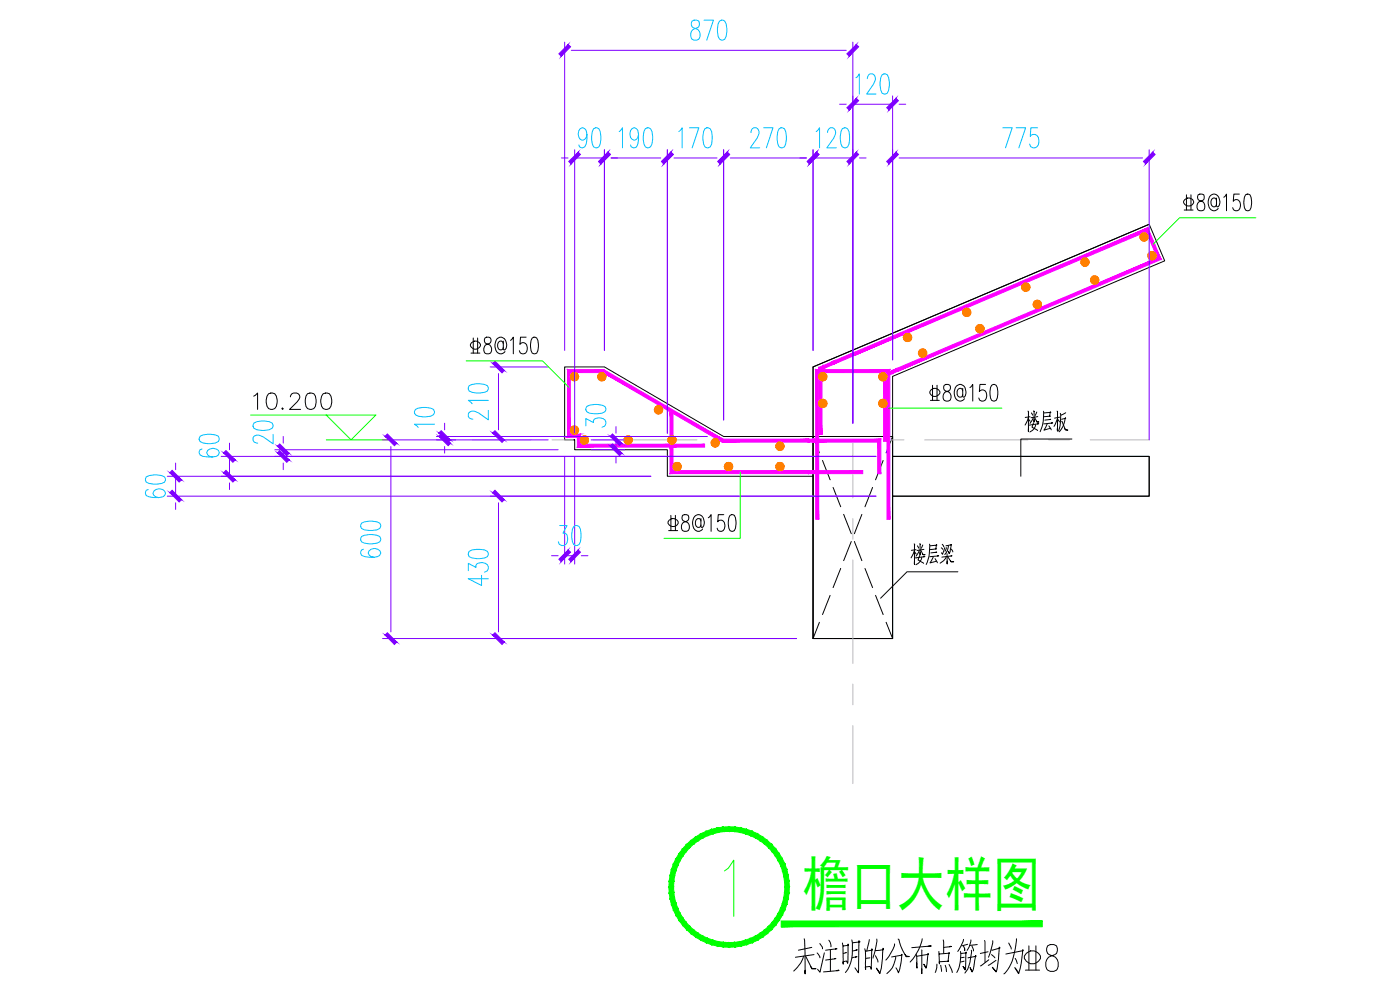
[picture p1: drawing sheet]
<svg xmlns="http://www.w3.org/2000/svg" width="420mm" height="297mm" viewBox="0 0 420 297" stroke-linecap="round" stroke-linejoin="round" font-family="sans-serif">
<defs><g id="words">
<text font-size="17.9" fill="#0f0" x="240.8" y="271.6">檐口大样图</text>
<g font-size="10.6">
<text x="306.6" y="130.9">楼层板</text>
<text x="272.3" y="170.7">楼层梁</text>
</g>
<text font-size="8.8" x="74.8" y="124.2">10.200</text>
</g></defs>
<!-- layer: S-OTHER-THIN -->
<g fill="none" stroke="#000" stroke-width=".3">
<path d="M344.9 67.3l-100.9 42.8v20.9l1.9 4.9M169.5 110.1h11.9l35.8 20.9h26.8v11.9h-43.7v-8h-27.8v-2.9h-3zM246.8 138.2l2.3 5.8M265 138.2l-2.2 5.8M267.9 136.9h77v12h-77zM267.9 131l-2 4.9M321.7 131.7h-15.3v11.2M244 142.9v48.7h23.9M250 146.2l2.3 5.8M253.2 154.3l2.3 5.8M258.7 154.3l-2.3 5.8M261.9 146.2l-2.3 5.8"/>
<path d="M267.9 148.9h77v-12h-77v-24l81.6-34.6-4.6-11-100.9 42.8v81.5v-60.6h23.9v60.6h-23.9l1.9-4.9M267.9 148.9v42.7M249.1 178.6l-2.3 5.8M252.3 170.5l-2.3 5.8M255.5 162.5l-2.3 5.7M256.4 162.5l2.3 5.7M259.6 170.5l2.3 5.8M262.8 178.6l2.2 5.8M287.5 171.6h-15.3l-7.9 7.9M265.9 186.7l2 4.9"/>
</g>
<!-- layer: S-AXIS-COLU -->
<g fill="none" stroke="#bababa" stroke-width=".3">
<path d="M141.8 132h17.7M165.7 132h6.2M178.1 132h31.1M215.4 132h6.2M227.8 132h31.1M255.9 132v17.4M265 132h6.3M277.5 132h31M327.2 132h17.7M255.9 155.6v6.2M255.9 168v31.1M255.9 205.3v6.2"/>
<path d="M255.9 217.7v17.4"/>
</g>
<!-- layer: DIM_ELEV -->
<path d="M75.2 124.5h37.6l-7.4 7.5-7.5-7.5M97.9 132h19.4" fill="none" stroke="#0f0" stroke-width=".3"/>
<!-- layer: S-REIN -->
<g fill="#f0f" stroke="#f0f" stroke-width=".3">
<path d="M244.8 110.9v44.9h.9zM244.8 110.9l.9 .9v44zM244.8 110.9l.9 .9 21.3-.9zM245.7 111.8l21.3-.9-.8 .9zM267 110.9l-.8 .9 .8 44zM266.2 111.8l.8 44h-.8z"/>
<path d="M265.2 112.3v20.1h.9zM265.2 112.3l.9 .5v19.6zM265.2 112.3l.9 .5 1.6-1.6zM266.1 112.8l1.6-1.6 .4 .8zM267.7 111.2l.4 .8 .8-1.4zM268.9 110.6l.4 .8-1.2 .6zM268.9 110.6l.4 .8 78-34zM269.3 111.4l78-34 1.2 .4zM344 69.5l3.3 7.9 1.2 .4zM344.5 68.4l4 9.4-4.5-8.3zM256.6 106.6l87.4-37.1 .5-1.1zM256.2 105.8l88.3-37.4-87.9 38.2zM250.3 109.2l6.3-2.6-.4-.8zM249.9 108.4l6.3-2.6-5.9 3.4zM247.4 110.5l2.9-1.3-.4-.8zM247 109.7l2.9-1.3-2.5 2.1zM247 109.7l-.3 1.1 .7-.3zM245.8 110.2l1.2-.5-.3 1.1zM245.8 110.2l.9 20.2v-19.6zM245.8 110.2l.9 20.2h-.9z"/>
<path d="M263.4 132.7v9.4h.9zM264.3 131.8v10.3l-.9-9.4zM244 132.7h19.4l.9-.9zM244 131.8h20.3l-20.3 .9zM242.8 132.7h1.2v-.9zM242.8 131.8h1.2l-1.2 .9zM216.7 132.7h26.1v-.9zM217 131.8h25.8l-26.1 .9zM180.9 111.8l35.8 20.9 .3-.9zM181.2 110.9l35.8 20.9-36.1-20zM171.2 111.8h9.7l.3-.9zM170.3 110.9h10.9l-10 .9zM170.3 110.9l.9 19.4v-18.5zM170.3 110.9l.9 19.4-.9 .9zM171.2 130.3l-.9 .9 3.9-.9zM170.3 131.2l3.9-.9-.9 .9zM174.2 130.3l-.9 .9 .9 2.1zM173.3 131.2l.9 2.1-.9 .8zM173.3 134.1l28.2-.8h-27.3zM173.3 134.1l28.2-.8v.8zM201.5 133.3v.8l10-.8zM201.5 134.1l10-.8v.8z"/>
<path d="M201.1 123.8l.9 9.9v-9.9zM201.1 123.8l.9 9.9h-.9zM201.1 133.7l.9 7.5v-7.5zM201.1 133.7l.9 7.5-.9 .9zM202 141.2l-.9 .9 41.7-.9zM201.1 142.1l41.7-.9v.9zM242.8 141.2v.9l1.2-.9zM242.8 142.1l1.2-.9v.9zM244 141.2v.9l14.9-.9zM244 142.1l14.9-.9v.9z"/>
</g>
<!-- layer: S-REIN-POINT -->
<g fill="#ff7f00" stroke="#ff7f00" stroke-width=".3">
<path d="M245.7 113v.4l1.2-.4zM245.7 113.4l1.2-.4-1 .7zM245.9 113.7l.3 .3 .7-1z"/>
<path d="M246.9 113l-.7 1 .3 .2zM246.9 113v1.3l-.4-.1zM246.9 113v1.3l.4-.1z"/>
<path d="M246.9 113l.4 1.2 .3-.2zM246.9 113l1 .7-.3 .3zM246.9 113l1 .7 .2-.3z"/>
<path d="M246.9 113l1.2 .4 .1-.4zM246.9 113l1.2-.4 .1 .4zM246.9 113l1.2-.4-.2-.3z"/>
<path d="M247.6 112l-.7 1 1-.7zM247.3 111.8l.3 .2-.7 1zM246.9 111.8v1.2l.4-1.2z"/>
<path d="M246.5 111.8l.4 1.2v-1.2zM246.2 112l.3-.2 .4 1.2zM245.9 112.3l1 .7-.7-1z"/>
<path d="M245.9 112.3l-.2 .3 1.2 .4zM245.7 112.6l1.2 .4h-1.2z"/>
<path d="M263.7 113l.1 .4 1.2-.4zM263.8 113.4l1.2-.4-1.1 .7zM263.9 113.7l.3 .3 .8-1z"/>
<path d="M265 113l-.8 1 .4 .2zM265 113v1.3l-.4-.1zM265 113v1.3l.3-.1z"/>
<path d="M265 113l.3 1.2 .4-.2zM265 113l.9 .7-.2 .3zM265 113l.9 .7 .2-.3z"/>
<path d="M265 113l1.1 .4 .1-.4zM265 113l1.1-.4 .1 .4zM265 113l1.1-.4-.2-.3z"/>
<path d="M265.7 112l-.7 1 .9-.7zM265.3 111.8l.4 .2-.7 1zM265 111.8v1.2l.3-1.2z"/>
<path d="M264.6 111.8l.4 1.2v-1.2zM264.2 112l.4-.2 .4 1.2zM264.2 112l-.3 .3 1.1 .7z"/>
<path d="M263.9 112.3l-.1 .3 1.2 .4zM263.8 112.6l1.2 .4h-1.3z"/>
<path d="M171.2 129.1v.3l1.2-.3zM171.2 129.4l1.2-.3-1 .7zM171.4 129.8l.3 .3 .7-1z"/>
<path d="M172.4 129.1l-.7 1 .3 .1zM172.4 129.1v1.2l-.4-.1zM172.4 129.1v1.2l.4-.1z"/>
<path d="M172.4 129.1l.4 1.1 .3-.1zM172.4 129.1l1 .7-.3 .3zM172.4 129.1l1 .7 .2-.4z"/>
<path d="M172.4 129.1l1.2 .3 .1-.3zM172.4 129.1l1.2-.4 .1 .4zM172.4 129.1l1.2-.4-.2-.4z"/>
<path d="M173.1 128l-.7 1.1 1-.8zM172.8 127.9l.3 .1-.7 1.1zM172.4 127.8v1.3l.4-1.2z"/>
<path d="M172 127.9l.4 1.2v-1.3zM171.7 128l.3-.1 .4 1.2zM171.7 128l-.3 .3 1 .8z"/>
<path d="M171.4 128.3l-.2 .4 1.2 .4zM171.2 128.7l1.2 .4h-1.2z"/>
<path d="M171.2 113v.4l1.2-.4zM171.2 113.4l1.2-.4-1 .7zM171.4 113.7l.3 .3 .7-1z"/>
<path d="M172.4 113l-.7 1 .3 .2zM172.4 113v1.3l-.4-.1zM172.4 113v1.3l.4-.1z"/>
<path d="M172.4 113l.4 1.2 .3-.2zM172.4 113l1 .7-.3 .3zM172.4 113l1 .7 .2-.3z"/>
<path d="M172.4 113l1.2 .4 .1-.4zM172.4 113l1.2-.4 .1 .4zM172.4 113l1.2-.4-.2-.3z"/>
<path d="M173.1 112l-.7 1 1-.7zM172.8 111.8l.3 .2-.7 1zM172.4 111.8v1.2l.4-1.2z"/>
<path d="M172 111.8l.4 1.2v-1.2zM171.7 112l.3-.2 .4 1.2zM171.7 112l-.3 .3 1 .7z"/>
<path d="M171.4 112.3l-.2 .3 1.2 .4zM171.2 112.6l1.2 .4h-1.2z"/>
<path d="M174.2 132v.4l1.2-.4zM174.2 132.4l1.2-.4-1 .7zM174.4 132.7l.3 .3 .7-1z"/>
<path d="M175.4 132l-.7 1 .3 .2zM175.4 132v1.3l-.4-.1zM175.4 132v1.3l.4-.1z"/>
<path d="M175.4 132l.4 1.2 .3-.2zM175.4 132l1 .7-.3 .3zM175.4 132l1 .7 .2-.3z"/>
<path d="M175.4 132l1.2 .4v-.4zM175.4 132l1.2-.4v.4zM175.4 132l1.2-.4-.2-.3z"/>
<path d="M176.1 131l-.7 1 1-.7zM175.8 130.8l.3 .2-.7 1zM175.4 130.8v1.2l.4-1.2z"/>
<path d="M175 130.8l.4 1.2v-1.2zM174.7 131l.3-.2 .4 1.2zM174.7 131l-.3 .3 1 .7z"/>
<path d="M174.4 131.3l-.2 .3 1.2 .4zM174.2 131.6l1.2 .4h-1.2z"/>
<path d="M179.4 113l.1 .4 1.1-.4zM179.5 113.4l1.1-.4-1 .7zM179.6 113.7l.3 .3 .7-1z"/>
<path d="M180.6 113l-.7 1 .3 .2zM180.6 113v1.3l-.4-.1zM180.6 113v1.3l.4-.1z"/>
<path d="M180.6 113l.4 1.2 .4-.2zM180.6 113l1 .7-.2 .3zM180.6 113l1 .7 .2-.3z"/>
<path d="M180.6 113l1.2 .4 .1-.4zM180.6 113l1.2-.4 .1 .4zM180.6 113l1.2-.4-.2-.3z"/>
<path d="M181.4 112l-.8 1 1-.7zM181 111.8l.4 .2-.8 1zM180.6 111.8v1.2l.4-1.2z"/>
<path d="M180.2 111.8l.4 1.2v-1.2zM179.9 112l.3-.2 .4 1.2zM179.9 112l-.3 .3 1 .7z"/>
<path d="M179.6 112.3l-.1 .3 1.1 .4zM179.5 112.6l1.1 .4h-1.2z"/>
<path d="M202 140v.4l1.2-.4zM202 140.4l1.2-.4-1 .7zM202.2 140.7l.3 .3 .7-1z"/>
<path d="M203.2 140l-.7 1 .3 .2zM203.2 140v1.2h-.4zM203.2 140v1.2h.4z"/>
<path d="M203.2 140l.4 1.2 .3-.2zM203.2 140l1 .7-.3 .3zM203.2 140l1 .7 .2-.3z"/>
<path d="M203.2 140l1.2 .4 .1-.4zM203.2 140l1.2-.4 .1 .4zM203.2 140l1.2-.4-.2-.3z"/>
<path d="M203.9 139l-.7 1 1-.7zM203.6 138.8l.3 .2-.7 1zM203.2 138.8v1.2l.4-1.2z"/>
<path d="M202.8 138.8l.4 1.2v-1.2zM202.5 139l.3-.2 .4 1.2zM202.2 139.3l1 .7-.7-1z"/>
<path d="M202.2 139.3l-.2 .3 1.2 .4zM202 139.6l1.2 .4h-1.2z"/>
<path d="M342.1 71.1l.1 .4 1.2-.4zM342.2 71.5l1.2-.4-1.1 .7zM342.3 71.8l.3 .3 .8-1z"/>
<path d="M343.4 71.1l-.8 1 .4 .2zM343.4 71.1v1.2h-.4zM343.4 71.1v1.2h.3z"/>
<path d="M343.4 71.1l.3 1.2 .4-.2zM343.4 71.1l.9 .7-.2 .3zM343.4 71.1l.9 .7 .3-.3z"/>
<path d="M343.4 71.1l1.2 .4v-.4zM343.4 71.1l1.2-.4v.4zM343.4 71.1l1.2-.4-.3-.3z"/>
<path d="M344.1 70.1l-.7 1 .9-.7zM343.7 69.9l.4 .2-.7 1zM343.4 69.9v1.2l.3-1.2z"/>
<path d="M343 69.9l.4 1.2v-1.2zM342.6 70.1l.4-.2 .4 1.2zM342.6 70.1l-.3 .3 1.1 .7z"/>
<path d="M342.3 70.4l-.1 .3 1.2 .4zM342.2 70.7l1.2 .4h-1.3z"/>
<path d="M344.5 76.7l.1 .4 1.1-.4zM344.6 77.1l1.1-.4-1 .8zM344.7 77.5l.3 .2 .7-1z"/>
<path d="M345.7 76.7l-.7 1 .4 .2zM345.7 76.7v1.3l-.3-.1zM345.7 76.7v1.3l.4-.1z"/>
<path d="M345.7 76.7l.4 1.2 .4-.2zM345.7 76.7l1.1 .8-.3 .2zM345.7 76.7l1.1 .8 .1-.4z"/>
<path d="M345.7 76.7l1.2 .4 .1-.4zM345.7 76.7l1.2-.4 .1 .4zM345.7 76.7l1.2-.4-.1-.3z"/>
<path d="M346.5 75.7l-.8 1 1.1-.7zM346.1 75.6l.4 .1-.8 1zM345.7 75.5v1.2l.4-1.1z"/>
<path d="M345.4 75.6l.3 1.1v-1.2zM345 75.7l.4-.1 .3 1.1zM344.7 76l1 .7-.7-1z"/>
<path d="M344.7 76l-.1 .3 1.1 .4zM344.6 76.3l1.1 .4h-1.2z"/>
<path d="M200.4 132l.1 .4 1.2-.4zM200.5 132.4l1.2-.4-1 .7zM200.7 132.7l.3 .3 .7-1z"/>
<path d="M201.7 132l-.7 1 .3 .2zM201.7 132v1.3l-.4-.1zM201.7 132v1.3l.4-.1z"/>
<path d="M201.7 132l.4 1.2 .3-.2zM201.7 132l1 .7-.3 .3zM201.7 132l1 .7 .2-.3z"/>
<path d="M201.7 132l1.2 .4v-.4zM201.7 132l1.2-.4v.4zM201.7 132l1.2-.4-.2-.3z"/>
<path d="M202.4 131l-.7 1 1-.7zM202.1 130.8l.3 .2-.7 1zM201.7 130.8v1.2l.4-1.2z"/>
<path d="M201.3 130.8l.4 1.2v-1.2zM201 131l.3-.2 .4 1.2zM201 131l-.3 .3 1 .7z"/>
<path d="M200.7 131.3l-.2 .3 1.2 .4zM200.5 131.6l1.2 .4h-1.3z"/>
<path d="M187.3 132v.4l1.2-.4zM187.3 132.4l1.2-.4-1 .7zM187.5 132.7l.3 .3 .7-1z"/>
<path d="M188.5 132l-.7 1 .3 .2zM188.5 132v1.3l-.4-.1zM188.5 132v1.3l.4-.1z"/>
<path d="M188.5 132l.4 1.2 .4-.2zM188.5 132l1 .7-.2 .3zM188.5 132l1 .7 .2-.3z"/>
<path d="M188.5 132l1.2 .4 .1-.4zM188.5 132l1.2-.4 .1 .4zM188.5 132l1.2-.4-.2-.3z"/>
<path d="M189.3 131l-.8 1 1-.7zM188.9 130.8l.4 .2-.8 1zM188.5 130.8v1.2l.4-1.2z"/>
<path d="M188.1 130.8l.4 1.2v-1.2zM187.8 131l.3-.2 .4 1.2zM187.8 131l-.3 .3 1 .7z"/>
<path d="M187.5 131.3l-.2 .3 1.2 .4zM187.3 131.6l1.2 .4h-1.2z"/>
<path d="M196.4 123l.1 .3 1.2-.3zM196.5 123.3l1.2-.3-1.1 .7zM196.6 123.7l.3 .2 .8-.9z"/>
<path d="M197.7 123l-.8 .9 .3 .2zM197.7 123v1.2l-.5-.1zM197.7 123v1.2l.3-.1z"/>
<path d="M197.7 123l.3 1.1 .4-.2zM197.7 123l.9 .7-.2 .2zM197.7 123l.9 .7 .2-.4z"/>
<path d="M197.7 123l1.1 .3 .1-.3zM197.7 123l1.1-.4 .1 .4zM197.7 123l1.1-.4-.2-.4z"/>
<path d="M198.4 121.9l-.7 1.1 .9-.8zM198 121.8l.4 .1-.7 1.1zM197.7 121.7v1.3l.3-1.2z"/>
<path d="M197.2 121.8l.5 1.2v-1.3zM196.9 121.9l.3-.1 .5 1.2zM196.9 121.9l-.3 .3 1.1 .8z"/>
<path d="M196.6 122.2l-.1 .4 1.2 .4zM196.5 122.6l1.2 .4h-1.3z"/>
<path d="M213.4 132.9l.1 .4 1.1-.4zM213.5 133.3l1.1-.4-.9 .7zM213.7 133.6l.2 .3 .7-1z"/>
<path d="M214.6 132.9l-.7 1 .3 .2zM214.6 132.9v1.2h-.4zM214.6 132.9v1.2h.5z"/>
<path d="M214.6 132.9l.5 1.2 .3-.2zM214.6 132.9l1 .7-.2 .3zM214.6 132.9l1 .7 .2-.3z"/>
<path d="M214.6 132.9l1.2 .4 .1-.4zM214.6 132.9l1.2-.4 .1 .4zM214.6 132.9l1.2-.4-.2-.3z"/>
<path d="M215.4 131.9l-.8 1 1-.7zM215.1 131.7l.3 .2-.8 1zM214.6 131.6v1.3l.5-1.2z"/>
<path d="M214.2 131.7l.4 1.2v-1.3zM213.9 131.9l.3-.2 .4 1.2zM213.9 131.9l-.2 .3 .9 .7z"/>
<path d="M213.7 132.2l-.2 .3 1.1 .4zM213.5 132.5l1.1 .4h-1.2z"/>
<path d="M232.8 133.9l.1 .4 1.2-.4zM232.9 134.3l1.2-.4-1 .7zM233.1 134.6l.2 .3 .8-1z"/>
<path d="M234.1 133.9l-.8 1 .4 .2zM234.1 133.9v1.3l-.4-.1zM234.1 133.9v1.3l.3-.1z"/>
<path d="M234.1 133.9l.3 1.2 .4-.2zM234.1 133.9l1 .7-.3 .3zM234.1 133.9l1 .7 .1-.3z"/>
<path d="M234.1 133.9l1.1 .4 .1-.4zM234.1 133.9l1.1-.4 .1 .4zM234.1 133.9l1.1-.4-.1-.3z"/>
<path d="M234.8 132.9l-.7 1 1-.7zM234.4 132.7l.4 .2-.7 1zM234.1 132.7v1.2l.3-1.2z"/>
<path d="M233.7 132.7l.4 1.2v-1.2zM233.3 132.9l.4-.2 .4 1.2zM233.3 132.9l-.2 .3 1 .7z"/>
<path d="M233.1 133.2l-.2 .3 1.2 .4zM232.9 133.5l1.2 .4h-1.3z"/>
<path d="M217.4 140l.1 .4 1.2-.4zM217.5 140.4l1.2-.4-1.1 .7zM217.6 140.7l.3 .3 .8-1z"/>
<path d="M218.7 140l-.8 1 .4 .2zM218.7 140v1.2h-.4zM218.7 140v1.2h.3z"/>
<path d="M218.7 140l.3 1.2 .4-.2zM218.7 140l1 .7-.3 .3zM218.7 140l1 .7 .1-.3z"/>
<path d="M218.7 140l1.1 .4 .1-.4zM218.7 140l1.1-.4 .1 .4zM218.7 140l1.1-.4-.1-.3z"/>
<path d="M219.4 139l-.7 1 1-.7zM219 138.8l.4 .2-.7 1zM218.7 138.8v1.2l.3-1.2z"/>
<path d="M218.3 138.8l.4 1.2v-1.2zM217.9 139l.4-.2 .4 1.2zM217.9 139l-.3 .3 1.1 .7z"/>
<path d="M217.6 139.3l-.1 .3 1.2 .4zM217.5 139.6l1.2 .4h-1.3z"/>
<path d="M232.8 140l.1 .4 1.2-.4zM232.9 140.4l1.2-.4-1 .7zM233.1 140.7l.2 .3 .8-1z"/>
<path d="M234.1 140l-.8 1 .4 .2zM234.1 140v1.2h-.4zM234.1 140v1.2h.3z"/>
<path d="M234.1 140l.3 1.2 .4-.2zM234.1 140l1 .7-.3 .3zM234.1 140l1 .7 .1-.3z"/>
<path d="M234.1 140l1.1 .4 .1-.4zM234.1 140l1.1-.4 .1 .4zM234.1 140l1.1-.4-.1-.3z"/>
<path d="M234.8 139l-.7 1 1-.7zM234.4 138.8l.4 .2-.7 1zM234.1 138.8v1.2l.3-1.2z"/>
<path d="M233.7 138.8l.4 1.2v-1.2zM233.3 139l.4-.2 .4 1.2zM233.3 139l-.2 .3 1 .7z"/>
<path d="M233.1 139.3l-.2 .3 1.2 .4zM232.9 139.6l1.2 .4h-1.3z"/>
<path d="M245.7 121.1v.3l1.2-.3zM245.7 121.4l1.2-.3-1 .7zM245.9 121.8l.3 .2 .7-.9z"/>
<path d="M246.9 121.1l-.7 .9 .3 .2zM246.9 121.1v1.2l-.4-.1zM246.9 121.1v1.2l.4-.1z"/>
<path d="M246.9 121.1l.4 1.1 .3-.2zM246.9 121.1l1 .7-.3 .2zM246.9 121.1l1 .7 .2-.4z"/>
<path d="M246.9 121.1l1.2 .3 .1-.3zM246.9 121.1l1.2-.5 .1 .5zM246.9 121.1l1.2-.5-.2-.3z"/>
<path d="M247.6 120l-.7 1.1 1-.8zM247.3 119.9l.3 .1-.7 1.1zM246.9 119.8v1.3l.4-1.2z"/>
<path d="M246.5 119.9l.4 1.2v-1.3zM246.2 120l.3-.1 .4 1.2zM245.9 120.3l1 .8-.7-1.1z"/>
<path d="M245.9 120.3l-.2 .3 1.2 .5zM245.7 120.6l1.2 .5h-1.2z"/>
<path d="M263.7 121.1l.1 .3 1.2-.3zM263.8 121.4l1.2-.3-1.1 .7zM263.9 121.8l.3 .2 .8-.9z"/>
<path d="M265 121.1l-.8 .9 .4 .2zM265 121.1v1.2l-.4-.1zM265 121.1v1.2l.3-.1z"/>
<path d="M265 121.1l.3 1.1 .4-.2zM265 121.1l.9 .7-.2 .2zM265 121.1l.9 .7 .2-.4z"/>
<path d="M265 121.1l1.1 .3 .1-.3zM265 121.1l1.1-.5 .1 .5zM265 121.1l1.1-.5-.2-.3z"/>
<path d="M265.7 120l-.7 1.1 .9-.8zM265.3 119.9l.4 .1-.7 1.1zM265 119.8v1.3l.3-1.2z"/>
<path d="M264.6 119.9l.4 1.2v-1.3zM264.2 120l.4-.1 .4 1.2zM264.2 120l-.3 .3 1.1 .8z"/>
<path d="M263.9 120.3l-.1 .3 1.2 .5zM263.8 120.6l1.2 .5h-1.3z"/>
<path d="M271.1 101.2l.1 .4 1.2-.4zM271.2 101.6l1.2-.4-1 .8zM271.4 102l.3 .3 .7-1.1z"/>
<path d="M272.4 101.2l-.7 1.1 .3 .1zM272.4 101.2v1.3l-.4-.1zM272.4 101.2v1.3l.4-.1z"/>
<path d="M272.4 101.2l.4 1.2 .3-.1zM272.4 101.2l1 .8-.3 .3zM272.4 101.2l1 .8 .2-.4z"/>
<path d="M272.4 101.2l1.2 .4v-.4zM272.4 101.2l1.2-.3v.3zM272.4 101.2l1.2-.3-.2-.4z"/>
<path d="M273.1 100.2l-.7 1 1-.7zM272.8 100.1l.3 .1-.7 1zM272.4 100v1.2l.4-1.1z"/>
<path d="M272 100.1l.4 1.1v-1.2zM271.7 100.2l.3-.1 .4 1.1zM271.7 100.2l-.3 .3 1 .7z"/>
<path d="M271.4 100.5l-.2 .4 1.2 .3zM271.2 100.9l1.2 .3h-1.3z"/>
<path d="M288.9 93.7v.4l1.2-.4zM288.9 94.1l1.2-.4-1 .7zM289.1 94.4l.3 .3 .7-1z"/>
<path d="M290.1 93.7l-.7 1 .3 .2zM290.1 93.7v1.2h-.4zM290.1 93.7v1.2h.4z"/>
<path d="M290.1 93.7l.4 1.2 .3-.2zM290.1 93.7l1 .7-.3 .3zM290.1 93.7l1 .7 .2-.3z"/>
<path d="M290.1 93.7l1.2 .4v-.4zM290.1 93.7l1.2-.4v.4zM290.1 93.7l1.2-.4-.2-.3z"/>
<path d="M290.8 92.7l-.7 1 1-.7zM290.5 92.5l.3 .2-.7 1zM290.1 92.5v1.2l.4-1.2z"/>
<path d="M289.7 92.5l.4 1.2v-1.2zM289.4 92.7l.3-.2 .4 1.2zM289.4 92.7l-.3 .3 1 .7z"/>
<path d="M289.1 93l-.2 .3 1.2 .4zM288.9 93.3l1.2 .4h-1.2z"/>
<path d="M306.6 86.2l.1 .4 1.1-.4zM306.7 86.6l1.1-.4-1 .7zM306.8 86.9l.3 .3 .7-1z"/>
<path d="M307.8 86.2l-.7 1 .4 .2zM307.8 86.2v1.2h-.3zM307.8 86.2v1.2h.4z"/>
<path d="M307.8 86.2l.4 1.2 .4-.2zM307.8 86.2l1.1 .7-.3 .3zM307.8 86.2l1.1 .7 .1-.3z"/>
<path d="M307.8 86.2l1.2 .4 .1-.4zM307.8 86.2l1.2-.4 .1 .4zM307.8 86.2l1.2-.4-.1-.3z"/>
<path d="M308.6 85.2l-.8 1 1.1-.7zM308.2 85l.4 .2-.8 1zM307.8 84.9v1.3l.4-1.2z"/>
<path d="M307.5 85l.3 1.2v-1.3zM307.1 85.2l.4-.2 .3 1.2zM307.1 85.2l-.3 .3 1 .7z"/>
<path d="M306.8 85.5l-.1 .3 1.1 .4zM306.7 85.8l1.1 .4h-1.2z"/>
<path d="M324.4 78.6v.4l1.2-.4zM324.4 79l1.2-.4-1 .8zM324.6 79.4l.3 .3 .7-1.1z"/>
<path d="M325.6 78.6l-.7 1.1 .3 .1zM325.6 78.6v1.3l-.4-.1zM325.6 78.6v1.3l.4-.1z"/>
<path d="M325.6 78.6l.4 1.2 .3-.1zM325.6 78.6l1 .8-.3 .3zM325.6 78.6l1 .8 .2-.4z"/>
<path d="M325.6 78.6l1.2 .4 .1-.4zM325.6 78.6l1.2-.3 .1 .3zM325.6 78.6l1.2-.3-.2-.4z"/>
<path d="M326.3 77.6l-.7 1 1-.7zM326 77.5l.3 .1-.7 1zM325.6 77.4v1.2l.4-1.1z"/>
<path d="M325.2 77.5l.4 1.1v-1.2zM324.9 77.6l.3-.1 .4 1.1zM324.9 77.6l-.3 .3 1 .7z"/>
<path d="M324.6 77.9l-.2 .4 1.2 .3zM324.4 78.3l1.2 .3h-1.2z"/>
<path d="M327.3 84v.4l1.2-.4zM327.3 84.4l1.2-.4-1 .7zM327.5 84.7l.3 .3 .7-1z"/>
<path d="M328.5 84l-.7 1 .3 .2zM328.5 84v1.2h-.4zM328.5 84v1.2h.4z"/>
<path d="M328.5 84l.4 1.2 .4-.2zM328.5 84l1 .7-.2 .3zM328.5 84l1 .7 .2-.3z"/>
<path d="M328.5 84l1.2 .4 .1-.4zM328.5 84l1.2-.4 .1 .4zM328.5 84l1.2-.4-.2-.3z"/>
<path d="M329.3 83l-.8 1 1-.7zM328.9 82.8l.4 .2-.8 1zM328.5 82.8v1.2l.4-1.2z"/>
<path d="M328.1 82.8l.4 1.2v-1.2zM327.8 83l.3-.2 .4 1.2zM327.8 83l-.3 .3 1 .7z"/>
<path d="M327.5 83.3l-.2 .3 1.2 .4zM327.3 83.6l1.2 .4h-1.2z"/>
<path d="M310 91.3l.1 .4 1.2-.4zM310.1 91.7l1.2-.4-1 .8zM310.3 92.1l.3 .2 .7-1z"/>
<path d="M311.3 91.3l-.7 1 .3 .2zM311.3 91.3v1.3l-.4-.1zM311.3 91.3v1.3l.4-.1z"/>
<path d="M311.3 91.3l.4 1.2 .3-.2zM311.3 91.3l1 .8-.3 .2zM311.3 91.3l1 .8 .2-.4z"/>
<path d="M311.3 91.3l1.2 .4v-.4zM311.3 91.3l1.2-.3v.3zM311.3 91.3l1.2-.3-.2-.4z"/>
<path d="M312 90.3l-.7 1 1-.7zM311.7 90.2l.3 .1-.7 1zM311.3 90.1v1.2l.4-1.1z"/>
<path d="M310.9 90.2l.4 1.1v-1.2zM310.6 90.3l.3-.1 .4 1.1zM310.3 90.6l1 .7-.7-1z"/>
<path d="M310.3 90.6l-.2 .4 1.2 .3zM310.1 91l1.2 .3h-1.3z"/>
<path d="M292.9 98.6v.4l1.2-.4zM292.9 99l1.2-.4-1 .7zM293.1 99.3l.3 .3 .7-1z"/>
<path d="M294.1 98.6l-.7 1 .3 .2zM294.1 98.6v1.3l-.4-.1zM294.1 98.6v1.3l.4-.1z"/>
<path d="M294.1 98.6l.4 1.2 .3-.2zM294.1 98.6l1 .7-.3 .3zM294.1 98.6l1 .7 .2-.3z"/>
<path d="M294.1 98.6l1.2 .4 .1-.4zM294.1 98.6l1.2-.4 .1 .4zM294.1 98.6l1.2-.4-.2-.3z"/>
<path d="M294.8 97.6l-.7 1 1-.7zM294.5 97.4l.3 .2-.7 1zM294.1 97.4v1.2l.4-1.2z"/>
<path d="M293.7 97.4l.4 1.2v-1.2zM293.4 97.6l.3-.2 .4 1.2zM293.4 97.6l-.3 .3 1 .7z"/>
<path d="M293.1 97.9l-.2 .3 1.2 .4zM292.9 98.2l1.2 .4h-1.2z"/>
<path d="M275.6 105.9l.1 .4 1.2-.4zM275.7 106.3l1.2-.4-1 .8zM275.9 106.7l.2 .3 .8-1.1z"/>
<path d="M276.9 105.9l-.8 1.1 .4 .1zM276.9 105.9v1.3l-.4-.1zM276.9 105.9v1.3l.4-.1z"/>
<path d="M276.9 105.9l.4 1.2 .3-.1zM276.9 105.9l1 .8-.3 .3zM276.9 105.9l1 .8 .2-.4z"/>
<path d="M276.9 105.9l1.2 .4v-.4zM276.9 105.9l1.2-.3v.3zM276.9 105.9l1.2-.3-.2-.4z"/>
<path d="M277.6 104.9l-.7 1 1-.7zM277.3 104.8l.3 .1-.7 1zM276.9 104.7v1.2l.4-1.1z"/>
<path d="M276.5 104.8l.4 1.1v-1.2zM276.1 104.9l.4-.1 .4 1.1zM276.1 104.9l-.2 .3 1 .7z"/>
<path d="M275.9 105.2l-.2 .4 1.2 .3zM275.7 105.6l1.2 .3h-1.3z"/>
</g>
<!-- layer: S-DIM -->
<g fill="none" stroke="#7f00ff" stroke-width=".3">
<path d="M169.5 12.6v92.5M171.4 15.1h82.6M255.9 12.6v114.4M252 31.3h2M255.9 31.3h12M267.9 28.8v79.2M269.8 31.3h2M168.5 47.4h2M172.5 44.9v85.1M172.5 47.4h8.9M181.4 44.9v60.2M183.4 47.4h14.9"/>
<path d="M200.3 44.9v85.1M202.3 47.4h12.9M217.2 44.9v81.1M219.2 47.4h22.8M244 47.4h11.9M244 44.9v60.2M257.9 47.4h2M269.8 47.4h73.1M344.9 44.9v87.1M147.1 110.1h17.4M149.6 112.1v16.9M52.7 138.9v2"/>
<path d="M66.4 136.9h196.5M68.9 133v1.9M68.9 136.9v6M82.5 134.9h85M85 131v2M85 134.9v2M85 138.9v2M114.8 132h49.7M117.3 134v55.6M131 131h81.2M133.4 127v2M133.4 131v1"/>
<path d="M133.4 134v2M169.5 136.9v32.3M172.5 136.9v32.3M177.4 132h10M177.4 134.9h10M184.9 128v2M184.9 132v2.9M184.9 136.9v2M50.2 142.9h145.1M50.2 148.9h212.7M52.7 142.9v6M52.7 150.9v2"/>
<path d="M68.9 144.9v2M149.6 150.9v38.7M165.5 166.7h2M169.5 166.7h3M174.5 166.7h1.9M114.8 191.6h124.3"/>
</g>
<!-- layer: 0 -->
<g fill="#7f00ff" stroke="#7f00ff" stroke-width=".3">
<path d="M170.7 48.5l.7 .7 2.1-3.5zM173.5 45.7l.7 .6-2.8 2.9z"/>
<path d="M182.5 45.7l-2.2 3.5 2.9-2.9zM182.5 45.7l-2.2 3.5-.6-.7z"/>
<path d="M245.1 45.7l-2.8 2.8 .7 .7zM245.1 45.7l.7 .6-2.8 2.9z"/>
<path d="M257 45.7l-2.1 3.5 2.8-2.9zM254.2 48.5l2.8-2.8-2.1 3.5z"/>
<path d="M254.2 32.3l.7 .7 2.1-3.5zM257 29.5l.7 .7-2.8 2.8z"/>
<path d="M268.9 29.5l-2.1 3.5 2.8-2.8zM268.9 29.5l-2.1 3.5-.7-.7z"/>
<path d="M201.3 45.7l-2.1 3.5 2.9-2.9zM201.3 45.7l-2.1 3.5-.7-.7z"/>
<path d="M218.2 45.7l-2.8 2.8 .7 .7zM218.2 45.7l.7 .6-2.8 2.9z"/>
<path d="M182.5 45.7l-2.2 3.5 2.9-2.9zM182.5 45.7l-2.2 3.5-.6-.7z"/>
<path d="M198.5 48.5l.7 .7 2.1-3.5zM201.3 45.7l.8 .6-2.9 2.9z"/>
<path d="M218.2 45.7l-2.1 3.5 2.8-2.9zM218.2 45.7l-2.1 3.5-.7-.7z"/>
<path d="M245.1 45.7l-2.8 2.8 .7 .7zM245.1 45.7l.7 .6-2.8 2.9z"/>
<path d="M268.9 45.7l-2.1 3.5 2.8-2.9zM268.9 45.7l-2.1 3.5-.7-.7z"/>
<path d="M345.9 45.7l-2.7 2.8 .6 .7zM345.9 45.7l.8 .6-2.9 2.9z"/>
<path d="M131.7 130.9l2.8 2.8 .7-.7zM131.7 130.9l.7-.7 2.8 2.8z"/>
<path d="M131.7 129.9l3.5 2.1-2.8-2.8zM131.7 129.9l3.5 2.1-.7 .7z"/>
<path d="M83.3 135.9l2.8 2.8 .7-.7zM83.3 135.9l.6-.7 2.9 2.8z"/>
<path d="M83.9 133.2l-.6 .7 3.5 2.1zM83.3 133.9l3.5 2.1-.7 .7z"/>
<path d="M67.1 141.8l2.8 2.8 .7-.6zM67.8 141.1l2.8 2.9-3.5-2.2z"/>
<path d="M67.1 135.9l3.5 2.1-2.8-2.8zM67.1 135.9l3.5 2.1-.7 .7z"/>
<path d="M51 147.8l2.8 2.8 .7-.7zM51.6 147.1l2.9 2.8-3.5-2.1z"/>
<path d="M51.6 141.1l-.6 .7 3.5 2.2zM51 141.8l3.5 2.2-.7 .6z"/>
<path d="M147.8 129.9l3.5 2.1-2.8-2.8zM147.8 129.9l3.5 2.1-.6 .7z"/>
<path d="M147.8 109l2.9 2.9 .6-.7zM147.8 109l.7-.6 2.8 2.8z"/>
<path d="M147.8 190.5l3.5 2.1-2.8-2.7zM147.8 190.5l3.5 2.1-.6 .8z"/>
<path d="M147.8 147.8l2.9 2.8 .6-.7zM147.8 147.8l.7-.7 2.8 2.8z"/>
<path d="M170.5 13.4l-2.1 3.5 2.8-2.9zM170.5 13.4l-2.1 3.5-.7-.7z"/>
<path d="M254.2 16.2l.7 .7 2.1-3.5zM257 13.4l.7 .6-2.8 2.9z"/>
<path d="M116.2 189.9l-.6 .6 3.5 2.1zM115.6 190.5l3.5 2.1-.7 .8z"/>
<path d="M115.6 130.9l2.8 2.8 .7-.7zM116.2 130.2l2.9 2.8-3.5-2.1z"/>
<path d="M167.7 167.8l.7 .7 2.1-3.5zM170.5 165l.7 .7-2.8 2.8z"/>
<path d="M173.5 165l-2.1 3.5 2.8-2.8zM170.7 167.8l2.8-2.8-2.1 3.5z"/>
<path d="M183.8 130.2l-.7 .7 3.5 2.1zM183.1 130.9l3.5 2.1-.7 .7z"/>
<path d="M183.1 133.9l2.8 2.8 .7-.7zM183.1 133.9l.7-.7 2.8 2.8z"/>
</g>
<!-- layer: S-DIM -->
<g fill="none" stroke="#00bfff" stroke-width=".3">
<path d="M207.7 6.3a1.38 1.38 0 0 0 .4 2 2.15 2.15 0 0 1 1.6 3.5 1.51 1.51 0 0 1-1.9 .1 1.51 1.51 0 0 1-.5-1.8 2.07 2.07 0 0 1 2-1.8 1.28 1.28 0 0 0 .6-1.2 1.28 1.28 0 0 0-.8-1.1h-.8zM211.3 6h2.8l-2 6.1M215.9 6.3l.6-.3 1 .3a6 6 0 0 1 0 5.5l-.6 .3-1-.3a6 6 0 0 1 0-5.5zM178.1 38.6l.6-.3 1 .3a6.4 6.4 0 0 1 0 5.5l-.5 .3-1.1-.3a6.4 6.4 0 0 1 0-5.5zM185.8 39.5l1-1.2v6.1M193.7 38.6l.6-.3 .9 .3a6 6 0 0 1 0 5.5l-.6 .3-.9-.3a6 6 0 0 1 0-5.5zM203.7 39.5l1-1.2v6.1M206.9 38.3h2.8l-2 6.1M211.5 38.6l.6-.3 1 .3a6.4 6.4 0 0 1 0 5.5l-.5 .3-1.1-.3a6.4 6.4 0 0 1 0-5.5zM225.4 39.8a1.48 1.48 0 0 1 .8-1.5h.8a1.61 1.61 0 0 1 .6 2.3l-2.4 3.8h2.8M229.2 38.3h2.8l-2 6.1M233.8 38.6l.6-.3 1 .3a6.4 6.4 0 0 1 0 5.5l-.6 .3-1-.3a6.4 6.4 0 0 1 0-5.5z"/>
<path d="M244.9 39.5l1.1-1.2v6.1M248.4 39.8a1.48 1.48 0 0 1 .8-1.5h.8a1.61 1.61 0 0 1 .6 2.3l-2.4 3.8h2.8M252.8 38.6l.6-.3 1 .3a6.4 6.4 0 0 1 0 5.5l-.6 .3-1-.3a6.4 6.4 0 0 1 0-5.5zM256.9 23.3l1-1.1v6M260.3 23.6a1.35 1.35 0 0 1 1.6-1.4 1.67 1.67 0 0 1 .6 2.3l-2.4 3.7h2.8M264.7 22.5l.6-.3 1 .3a6.4 6.4 0 0 1 0 5.4l-.6 .3-1-.3a6.4 6.4 0 0 1 0-5.4zM300.9 38.3h2.9l-2 6.1M305 38.3h2.8l-2 6.1M311.4 38.3h-2l-.2 2.6a1.34 1.34 0 0 1 1.3-.6 1.34 1.34 0 0 1 1.1 .9 2.5 2.5 0 0 1-1 3.2 1.25 1.25 0 0 1-1.6-1.2M176.1 40.3a1.57 1.57 0 0 1-1.4 1.8 1.99 1.99 0 0 1-1.2-2 1.99 1.99 0 0 1 1.4-1.8l.6 .3a5.4 5.4 0 0 1 0 5.5l-1 .3-.6-.3-.2-.6M191.6 40.3l-.2 .9-.3 .6-.6 .3a1.94 1.94 0 0 1-1.4-1.9 1.94 1.94 0 0 1 1.4-1.9l.6 .3a5.7 5.7 0 0 1 0 5.5l-1.1 .3-.6-.3-.2-.6M140.8 115.7a6.4 6.4 0 0 1 5.5 0l.3 .6-.3 1a6.4 6.4 0 0 1-5.5 0l-.3-.6z"/>
<path d="M60.1 130.9a6.4 6.4 0 0 1 5.4 0l.3 .6-.3 1a6.1 6.1 0 0 1-5.4 0l-.3-.6zM60.6 134.7l-.5 .2-.3 .6 .3 1a7.8 7.8 0 0 0 4.8 .4l.6-.4 .3-.8a1.99 1.99 0 0 0-2-1.2 1.99 1.99 0 0 0-1.7 1.4l.3 .6 .5 .4 .9 .2M76.2 126.9a6.1 6.1 0 0 1 5.5 0l.3 .6-.3 1a6 6 0 0 1-5.5 0l-.3-.6zM82 130.3v2.9l-2.9-2.1a2.39 2.39 0 0 0-2.9-.2l-.3 .4v.9a1.48 1.48 0 0 0 1.4 .8M124.7 122.8a6.4 6.4 0 0 1 5.4 0l.3 .7-.3 .9a6 6 0 0 1-5.4 0l-.3-.5zM130.4 127.3h-6l1.1 1M146.6 123.1v2.9l-2.9-2.1a2.3 2.3 0 0 0-2.9-.1l-.3 .3v.9a1.48 1.48 0 0 0 1.4 .8M146.6 120.1h-6.1l1.2 1M175.8 127.8v-2.2l2.3 1.2v-.6a2.24 2.24 0 0 1 3.7 .4 1.25 1.25 0 0 1-1.1 1.6M176.1 121.9a6.4 6.4 0 0 1 5.4 0l.3 .6-.3 1.1a6.4 6.4 0 0 1-5.4 0l-.3-.6zM43.9 143.1a6.5 6.5 0 0 1 5.5 0l.3 .6-.3 1a6.4 6.4 0 0 1-5.5 0l-.3-.6zM44.5 146.9l-.6 .2-.3 .6 .3 1a6.5 6.5 0 0 0 5.5 0l.3-.6a1.92 1.92 0 0 0-1.9-1.4 1.92 1.92 0 0 0-1.9 1.4l.3 .6 1.4 .6"/>
<path d="M108.5 157a6.5 6.5 0 0 1 5.5 0l.3 .6-.3 1a6.4 6.4 0 0 1-5.5 0l-.3-.6zM168 157.7h2.2l-1.2 2.3h.6a2.28 2.28 0 0 1-.4 3.7 1.3 1.3 0 0 1-1.6-1.2M172.2 158l.6-.3 1 .3a6.4 6.4 0 0 1 0 5.4l-.6 .3-1-.3a6.4 6.4 0 0 1 0-5.4zM108.5 161a6.5 6.5 0 0 1 5.5 0l.3 .6-.3 1a6.4 6.4 0 0 1-5.5 0l-.3-.6zM109.1 164.8l-.6 .2-.3 .6 .3 1a6.5 6.5 0 0 0 5.5 0l.3-.6a1.92 1.92 0 0 0-1.9-1.4 1.92 1.92 0 0 0-1.9 1.4l.3 .6 1.4 .6M140.5 171.2v-2.2l2.3 1.3v-.7a2.22 2.22 0 0 1 3.8 .4 1.3 1.3 0 0 1-1.2 1.6M140.8 165.4a6.4 6.4 0 0 1 5.5 0l.3 .6-.3 1a6.4 6.4 0 0 1-5.5 0l-.3-.6zM144.5 172.6v3.1l-4-2.1h6.1"/>
</g>
<!-- layer: S-TEXT-3 -->
<g fill="none" stroke="#000" stroke-width=".3">
<path d="M241.2 286.9a10.3 10.3 0 0 1-3 4.5M241.3 281.7l.3 10.5v-1.1M241.8 286.9l1.9 3.8 1.2-.1h-1.2l-.4-.5M243.6 284.3l-4 .8M244.3 286.4l-5.6 .8M245.2 285.9l.9 1.5M246 283.1l.8 1.1v.5M247.4 285.9l-1.3 5.8-.7-.9M248.8 282.1l.3 .6 .3 1.4M249.2 285v6.4M250.4 287.6h.5l-3.1 .5M250.7 284.8l.5-.1-3.4 .4"/>
<path d="M251.2 291.3l.5-.3 .1 .2-4.7 .4M252.8 282.9l.3 6.4v-.7l.9-.3 .4 .7 .1-.3v-5.5l.1 .4-1.5 .2M253.9 285.8l-.8 .3M255.7 282a12.1 12.1 0 0 1-2 9.8M255.9 282.9l2.2-.3-.3-.3-.2 9.6-1-1.5M256.8 287.2l.4-.2-1.4 .4M256.9 285h.4l-1.4 .3M259.5 284.7l.3 6.2-.1-.8 1.4-.1 .4 .8 .1-6.1 .3 .3-2.1 .4M260.9 281.9l-.8 3.4M261.1 287.4l-1.3 .2M262.6 285.2l2.6-.4-.2-.3-.5 6-.5 1.6-1-1.6 1.1 1.5M262.7 286.8l.8 1.9"/>
<path d="M263.1 281.8l-.5 3.4-.6 2.3M267.6 287.1l3-.5v-.3l.1 .2-.4 3.1-.7 2.3-.7-1.5M268.5 283.2a12.2 12.2 0 0 1-2.6 4.9M268.8 287v.5a6.5 6.5 0 0 1-2.7 4.6M269.5 281.8l.3 .1a14.2 14.2 0 0 0 2.1 5.1h1l-1-.2-.2-.4M275 286.4l.2 4.1-.1-1.6M275.1 286.9l3.5-.6-.1-.2-.6 4.4-.7-1.2 .7 1M276.6 285v7.1v-1.4M276.8 281.7a14.2 14.2 0 0 1-3.7 7M278.6 283.9l.9-.1-5.9 .5M281.2 289.3l-.1 1.1-.4 1.4M281.8 285.5l.1 3.7v-.6l2.8-.2h-.2l.3-2.6 .1 .2-3 .2"/>
<path d="M282.3 289.6l.3 1.9M283.1 282l.1 4.1M283.7 289.6l.4 1.9M284.8 289.4l1 2.4M285 284.1l.5-.1-2.2 .3M288.2 285.5v2.9l-.4 1.9-.7 1.5M288.4 286.1l1.6-.2-.1-.2-.3 5.3-.5-1M289.1 283.8l.4 .8v.6v-.6M289.2 281.8l-.8 2-1 1.7M289.3 288.4l-1.1 .3M289.3 287.2l-1 .2M290.4 283.3l-1.7 .4"/>
<path d="M290.5 287.4l2.4-.5-.1-.2-.3 1.4a6.1 6.1 0 0 1-.8 3.5l-.6-1.3 .7 1.2M291.4 282a5.6 5.6 0 0 1-1.2 3.1M291.5 285.1a10.7 10.7 0 0 1-1.9 6.9M291.7 283.8l.4 1.5M293.3 283.4l-2.3 .3M295.5 282.2l.1 6.5M296.5 285.6l-2.3 .5M296.8 288l-2.6 1.8M297.5 285l2.6-.6-.2-.2-.2 3.4-.4 3-.4 1-1.1-1.4 1.2 1.3M297.6 286.4l1 1M297.9 282.3l-.4 2.3-.8 2.6M298.9 288.1l-2.3 1.5"/>
<path d="M301.9 286.2l5.1-1v-.3l-.5 4.3-.8 2.9-1.2-1.8M302.7 282.9l.8 1.9M304.7 287.6l.6 1.5M304.7 290.5l1 1.5M305.1 281.7a17.4 17.4 0 0 1-3.6 10.3l-.2 .2M307.7 291.1h4.3M308 286.1a2.45 2.45 0 0 1 2.6-.7 2.45 2.45 0 0 1 1.7 2.2 2.49 2.49 0 0 1-2.8 1.6 2.49 2.49 0 0 1-2.1-2.4zM308.8 283.8v7.3M310.9 283.8v7.3M314.4 283.8a1.95 1.95 0 0 0 1.6 3 2.77 2.77 0 0 1 1.1 4.3 2.03 2.03 0 0 1-2.5 .1 2.03 2.03 0 0 1-.7-2.4 2.72 2.72 0 0 1 2.6-2.3 1.94 1.94 0 0 0 .6-2.7l-.8-.4h-1.1z"/>
</g>
<!-- layer: S-TEXT-2 -->
<path d="M234.4 276.3v1.8l78.4-1.8zM234.4 278.1l78.4-1.8v1.8z" fill="#0f0" stroke="#0f0" stroke-width=".3"/>
<!-- layer: 0 -->
<path d="M236.9 266.1l-.1 1.8-1.3-.1zM235.5 266.1v1.7l1.4-1.7zM236.8 264.4l.1 1.7h-1.4zM235.5 264.5v1.6l1.3-1.7zM236.6 262.6l.2 1.8-1.3 .1zM235.2 262.9l.3 1.6 1.1-1.9zM236.1 260.9l.5 1.7-1.4 .3zM234.8 261.3l.4 1.6 .9-2zM235.5 259.2l.6 1.7-1.3 .4zM234.3 259.7l.5 1.6 .7-2.1zM234.8 257.6l.7 1.6-1.2 .5zM233.6 258.3l.7 1.4 .5-2.1zM233.8 256.1l1 1.5-1.2 .7zM232.7 256.9l.9 1.4 .2-2.2zM232.8 254.7l1 1.4-1.1 .8zM231.7 255.6l1 1.3 .1-2.2zM231.6 253.4l1.2 1.3-1.1 .9zM230.6 254.3l1.1 1.3-.1-2.2zM230.3 252.2l1.3 1.2-1 .9zM230.3 252.2l-.9 1 1.2 1.1zM228.9 251.1l1.4 1.1-.9 1zM228.9 251.1l-.8 1.2 1.3 .9zM227.4 250.2l1.5 .9-.8 1.2zM227.4 250.2l-.7 1.2 1.4 .9zM225.8 249.4l1.6 .8-.7 1.2zM225.8 249.4l-.6 1.3 1.5 .7zM224.1 248.8l1.7 .6-.6 1.3zM224.1 248.8l-.4 1.4 1.5 .5zM222.4 248.4l1.7 .4-.4 1.4zM222.4 248.4l-.3 1.4 1.6 .4zM220.6 248.1l1.8 .3-.3 1.4zM220.6 248.1l-.1 1.4 1.6 .3zM218.8 248.1h1.8l-.1 1.4zM218.8 248.1v1.4h1.7zM217 248.1h1.8v1.4zM217 248.1l.2 1.4h1.6zM215.3 248.4l1.7-.3 .2 1.4zM215.3 248.4l.3 1.4 1.6-.3zM213.6 248.8l1.7-.4 .3 1.4zM213.6 248.8l.4 1.4 1.6-.4zM211.9 249.4l1.7-.6 .4 1.4zM211.9 249.4l.5 1.3 1.6-.5zM210.3 250.2l1.6-.8 .5 1.3zM210.3 250.2l.6 1.2 1.5-.7zM208.8 251.1l1.5-.9 .6 1.2zM208.8 251.1l.7 1.2 1.4-.9zM207.3 252.2l1.5-1.1 .7 1.2zM207.3 252.2l.9 1 1.3-.9zM206 253.4l1.3-1.2 .9 1zM206 253.4l1 .9 1.2-1.1zM206 253.4l1 .9-2.1 .4zM204.9 254.7l1 .9 1.1-1.3zM204.9 254.7l1 .9-2.1 .5zM203.8 256.1l1.1 .8 1-1.3zM203.8 256.1l1.1 .8-2 .7zM202.9 257.6l1.2 .7 .8-1.4zM202.9 257.6l1.2 .7-2 .9zM202.1 259.2l1.3 .5 .7-1.4zM202.1 259.2l1.3 .5-1.9 1.2zM201.5 260.9l1.4 .4 .5-1.6zM201.5 260.9l1.4 .4-1.8 1.3zM201.1 262.6l1.3 .3 .5-1.6zM201.1 262.6l1.3 .3-1.6 1.5zM200.8 264.4l1.4 .1 .2-1.6zM200.8 264.4l1.4 .1-1.5 1.6zM202.2 264.5l-1.5 1.6h1.4zM200.7 266.1h1.4l-1.3 1.8zM202.1 266.1l-1.3 1.8 1.4-.1zM200.8 267.9l1.4-.1-1.1 1.8zM202.2 267.8l-1.1 1.8 1.3-.2zM201.1 269.6l1.3-.2-.9 2zM202.4 269.4l-.9 2 1.4-.4zM201.5 271.4l1.4-.4-.8 2zM202.9 271l-.8 2 1.3-.5zM202.1 273l1.3-.5-.5 2.1zM203.4 272.5l-.5 2.1 1.2-.6zM202.9 274.6l1.2-.6-.3 2.2zM204.1 274l-.3 2.2 1.1-.8zM203.8 276.2l1.1-.8v2.2zM204.9 275.4v2.2l1-.9zM204.9 277.6l1-.9 .1 2.2zM205.9 276.7l.1 2.2 1-1zM206 278.9l1-1 .3 2.2zM207 277.9l.3 2.2 .9-1.1zM208.2 279l.6 2.2-1.5-1.1zM208.2 279l.6 2.2 .7-1.2zM209.5 280l.8 2.1-1.5-.9zM209.5 280l.8 2.1 .6-1.2zM210.9 280.9l1 2-1.6-.8zM210.9 280.9l1 2 .5-1.4zM212.4 281.5l1.2 1.9-1.7-.5zM212.4 281.5l1.2 1.9 .4-1.3zM214 282.1l1.3 1.8-1.7-.5zM214 282.1l1.3 1.8 .3-1.4zM215.6 282.5l1.4 1.6-1.7-.2zM215.6 282.5l1.4 1.6 .2-1.4zM217.2 282.7l1.6 1.5-1.8-.1zM217.2 282.7l1.6 1.5v-1.4zM218.8 282.8l1.8 1.3-1.8 .1zM218.8 282.8l1.8 1.3-.1-1.4zM220.5 282.7l1.9 1.2-1.8 .2zM220.5 282.7l1.9 1.2-.3-1.4zM222.1 282.5l2 .9-1.7 .5zM222.1 282.5l2 .9-.4-1.3zM223.7 282.1l2.1 .8-1.7 .5zM223.7 282.1l2.1 .8-.6-1.4zM225.2 281.5l2.2 .6-1.6 .8zM225.2 281.5l2.2 .6-.7-1.2zM226.7 280.9l2.2 .3-1.5 .9zM226.7 280.9l2.2 .3-.8-1.2zM228.1 280l2.2 .1-1.4 1.1zM228.1 280l2.2 .1-.9-1.1zM229.4 279l2.2-.1-1.3 1.2zM229.4 279l2.2-.1-1-1zM230.6 277.9l2.2-.3-1.2 1.3zM231.7 276.7l-1.1 1.2 2.2-.3zM231.7 276.7l2.1-.5-1 1.4zM232.7 275.4l-1 1.3 2.1-.5zM232.7 275.4l2.1-.8-1 1.6zM233.6 274l-.9 1.4 2.1-.8zM233.6 274l1.9-1-.7 1.6zM234.3 272.5l-.7 1.5 1.9-1zM234.3 272.5l1.8-1.1-.6 1.6zM234.8 271l-.5 1.5 1.8-1.1zM234.8 271l1.8-1.4-.5 1.8zM235.2 269.4l-.4 1.6 1.8-1.4zM235.2 269.4l1.6-1.5-.2 1.7zM235.5 267.8l-.3 1.6 1.6-1.5z" fill="#0f0" stroke="#0f0" stroke-width=".3"/>
<!-- layer: THIN -->
<path d="M217.4 261.3l1.2-.8 1.6-2.4v16.8" fill="none" stroke="#0f0" stroke-width=".3"/>
<!-- layer: S-OTHER-THIN -->
<path d="M376.9 65.3h-22.9l-7.9 8M139.9 108.3h22.9l7.9 7.9M266.6 122.5h34.1M222.2 141.7v19.8h-22.9" fill="none" stroke="#0f0" stroke-width=".3"/>
<!-- layer: S-TEXT -->
<g fill="none" stroke="#000" stroke-width=".3">
<path d="M355.6 59.9a1.53 1.53 0 0 1 1.6-.4 1.53 1.53 0 0 1 1 1.4 1.56 1.56 0 0 1-1.7 .9 1.56 1.56 0 0 1-1.3-1.4zM356.1 58.4v4.6M357.4 58.4v4.6M359.6 58.4a1.26 1.26 0 0 0 1 2 1.56 1.56 0 0 1 1 1.4 1.56 1.56 0 0 1-.8 1.4 1.44 1.44 0 0 1-1.6-1.1 1.44 1.44 0 0 1 1.1-1.7l.6-.3a1.09 1.09 0 0 0-.1-1.9zM365.1 59.4v2.4l.2 .2h.3a2.37 2.37 0 0 0-1.5-3.8 2.79 2.79 0 0 0-1.5 2.5 2.79 2.79 0 0 0 1.5 2.5 1.52 1.52 0 0 0 1.5-.7M367.3 59.2l.8-1v5M371.9 58.2h-1.6l-.2 2.2a1.1 1.1 0 0 1 1.1-.5 1.1 1.1 0 0 1 .9 .7 1.67 1.67 0 0 1-1.3 2.6l-.5-.2-.3-.7M373.8 58.4l.8-.2a2.57 2.57 0 0 1 1 2.9l-.5 1.9-.5 .2-.8-.2a5.3 5.3 0 0 1 0-4.6zM355.4 63h2.7M365.1 60.1l-.5-.7a1.32 1.32 0 0 0-1.2 1.3 1.32 1.32 0 0 0 1.2 1.3l.5-.7M141.4 105.9h2.6M141.5 102.8a1.55 1.55 0 0 1 1.7-.4 1.55 1.55 0 0 1 1 1.4 1.55 1.55 0 0 1-1.7 1 1.55 1.55 0 0 1-1.3-1.5z"/>
<path d="M142 101.4v4.5M143.3 101.4v4.5M145.5 101.4a1.24 1.24 0 0 0 1 1.9 1.44 1.44 0 0 1 1.1 1.7 1.44 1.44 0 0 1-1.6 1.2 1.66 1.66 0 0 1-.8-1.9 1.66 1.66 0 0 1 1.7-1.2 1.06 1.06 0 0 0 .5-1 1.06 1.06 0 0 0-.7-.9zM151 103.1l-.5-.8a1.32 1.32 0 0 0-1.2 1.4 1.32 1.32 0 0 0 1.2 1.3l.4-.2 .1-.5M151 102.3v2.5l.6 .2a2.52 2.52 0 0 0-1.1-3.8 2.44 2.44 0 0 0-1.8 3.6 1.55 1.55 0 0 0 1.2 1.3 1.55 1.55 0 0 0 1.7-.6M153.2 102.1l.9-.9v5M157.9 101.2h-1.7l-.2 2.1a1.13 1.13 0 0 1 1.1-.5 1.13 1.13 0 0 1 1 .7 1.57 1.57 0 0 1 0 2 1.57 1.57 0 0 1-1.9 .4l-.3-.7M159.7 101.4l.9-.2a2.6 2.6 0 0 1 1 2.8l-.5 1.9-.5 .3-.9-.3a5.2 5.2 0 0 1 0-4.5zM279.4 117a1.55 1.55 0 0 1 1.7-.4 1.55 1.55 0 0 1 1 1.4 1.55 1.55 0 0 1-1.7 1 1.55 1.55 0 0 1-1.3-1.5zM279.9 115.6v4.5M281.2 115.6v4.5M283.4 115.6a1.18 1.18 0 0 0 .3 1.6 1.65 1.65 0 0 1 1.7 1.3 1.65 1.65 0 0 1-.8 1.8 1.44 1.44 0 0 1-1.6-1.1 1.44 1.44 0 0 1 1.1-1.7l.6-.3a1.06 1.06 0 0 0 .6-1 1.06 1.06 0 0 0-.7-.9z"/>
<path d="M288.9 117.2l-.5-.7a1.32 1.32 0 0 0-1.2 1.3 1.32 1.32 0 0 0 1.2 1.4l.4-.3 .1-.5M288.9 116.5v2.4l.2 .3a1.28 1.28 0 0 0 .8-1.7 1.76 1.76 0 0 0-.8-1.8 1.76 1.76 0 0 0-2 .1 2.95 2.95 0 0 0 .8 4.5 1.54 1.54 0 0 0 1.5-.7M291.1 116.3l.8-1v5M295.8 115.3h-1.7l-.2 2.2a1.13 1.13 0 0 1 1.1-.5 1.13 1.13 0 0 1 1 .7 1.58 1.58 0 0 1-.1 1.9 1.58 1.58 0 0 1-1.8 .5l-.3-.7M297.6 115.6l.8-.3a2.52 2.52 0 0 1 1.1 2.9l-.5 1.9-.6 .2-.8-.2a5.2 5.2 0 0 1 0-4.5zM279.2 120.1h2.7M200.7 159.2h2.7M200.8 156.1a1.57 1.57 0 0 1 1.7-.4 1.57 1.57 0 0 1 1 1.3 1.59 1.59 0 0 1-1.7 1 1.59 1.59 0 0 1-1.3-1.4zM201.3 154.6v4.6M202.7 154.6v4.6M204.9 154.6a1.26 1.26 0 0 0 1 2 1.44 1.44 0 0 1 1.1 1.6 1.44 1.44 0 0 1-1.6 1.2 1.65 1.65 0 0 1-.8-1.9 1.65 1.65 0 0 1 1.6-1.2 1.06 1.06 0 0 0 .5-1 1.06 1.06 0 0 0-.7-.9zM210.4 156.3l-.5-.7a1.32 1.32 0 0 0-1.2 1.3 1.32 1.32 0 0 0 1.2 1.3l.5-.7"/>
<path d="M210.4 155.6v2.4l.1 .2h.4a2.37 2.37 0 0 0-1.5-3.8 2.79 2.79 0 0 0-1.6 2.5 2.79 2.79 0 0 0 1.6 2.5 1.52 1.52 0 0 0 1.5-.7M212.6 155.3l.8-.9v5M217.2 154.4h-1.6l-.2 2.2a1.1 1.1 0 0 1 1.1-.6 1.1 1.1 0 0 1 .9 .8 1.67 1.67 0 0 1-1.3 2.6l-.5-.2-.4-.7M219.1 154.6l.8-.2a2.57 2.57 0 0 1 1 2.9l-.5 1.9-.5 .2-.8-.2a5.3 5.3 0 0 1 0-4.6z"/>
</g>
<use href="#words"/>
</svg>
